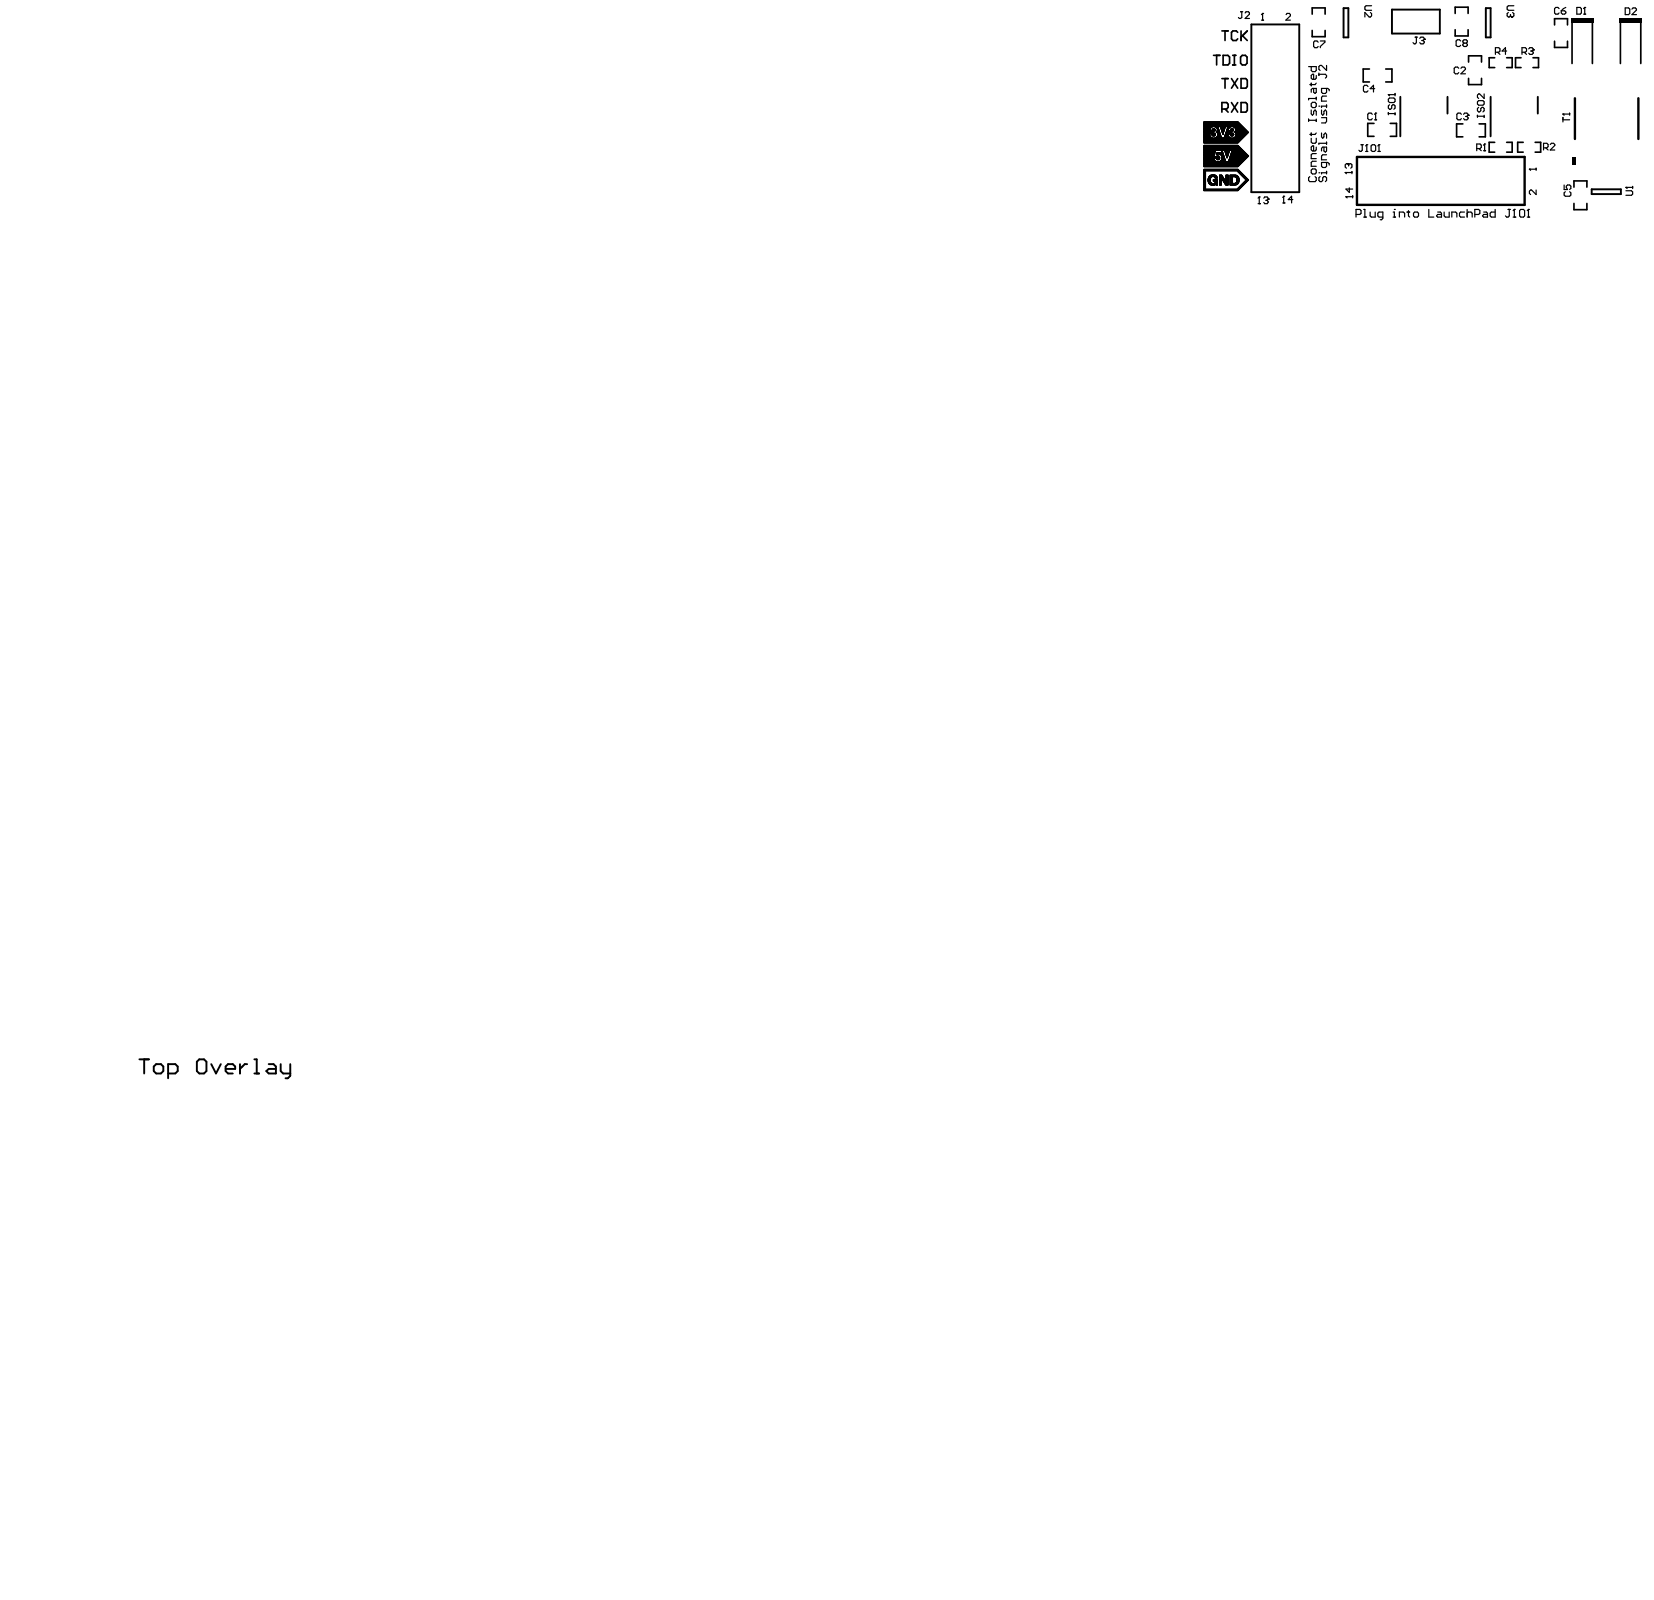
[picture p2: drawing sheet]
<svg xmlns="http://www.w3.org/2000/svg" width="583mm" height="564mm" viewBox="0 0 583 564" stroke-linecap="round" stroke-linejoin="round" font-family="sans-serif">
<g fill="#000">
<path d="M554.5 55.4h1.3v2.5h-1.3z"/>
<circle cx="445.4" cy="4.7" r=".21"/>
<circle cx="502.5" cy="13.9" r=".21"/>
<circle cx="533.2" cy="6" r=".21"/>
<circle cx="540.9" cy="17.6" r=".21"/>
<circle cx="559.1" cy="2.6" r=".21"/>
<circle cx="465.3" cy="37.4" r=".21"/>
<circle cx="485.3" cy="39.9" r=".21"/>
<circle cx="489.8" cy="33.4" r=".21"/>
<circle cx="475.3" cy="57.7" r=".21"/>
<circle cx="482.2" cy="51.1" r=".21"/>
<circle cx="486.5" cy="51.1" r=".21"/>
<circle cx="517.9" cy="40.7" r=".21"/>
<circle cx="523.7" cy="50.8" r=".21"/>
<circle cx="539.5" cy="59.7" r=".21"/>
<circle cx="551.4" cy="40.2" r=".21"/>
<circle cx="444.2" cy="69.5" r=".21"/>
<circle cx="447.4" cy="70.2" r=".21"/>
<circle cx="452.9" cy="69.2" r=".21"/>
<circle cx="465.3" cy="60.9" r=".21"/>
<circle cx="474.6" cy="60.9" r=".21"/>
<circle cx="474.8" cy="69.4" r=".21"/>
<circle cx="491.9" cy="73.9" r=".21"/>
<circle cx="534.2" cy="73.9" r=".21"/>
<circle cx="539.2" cy="73.9" r=".21"/>
<circle cx="573.6" cy="66.1" r=".21"/>
</g>
<g fill="none" stroke="#000" stroke-width=".35">
<path d="M424.7 56.6h3.9M424.7 56.6h3.8M424.7 56.5h3.7M424.7 56.4h3.7M424.7 56.3h3.7M424.7 56.2h3.6M424.7 56.1h3.6M424.7 56h3.6M424.7 55.9h3.6M424.7 55.2h3.7M424.7 55.1h3.7M424.7 55h3.7"/>
<path d="M424.7 54.9h3.7M424.7 54.8h3.7M424.7 54.7h3.7M424.7 54.6h3.7M424.7 54.5h3.8M424.7 54.4h3.8M424.7 54.3h3.8M424.7 54.2h3.8M424.7 54.1h3.9M424.7 48.7h13.8M424.7 48.6h3M424.7 48.5h2.7"/>
<path d="M424.7 48.4h2.6M424.7 48.4h2.5M424.7 48.3h2.4M424.7 48.2h2.3M424.7 48.1h2.3M424.7 48h2.2M424.7 47.8l2.2 .1M424.7 47.8h2.1M424.7 47.7h2.1M424.7 47.6h2.1M424.7 47.5h2.1M424.7 47.4h2.1"/>
<path d="M424.7 47.3h2.1M424.7 47h3.9M424.7 46.9h3.7M424.7 46.8h3.2M424.7 46.7h3.2M424.7 46.6h3.2M424.7 46.5h3.2M424.7 46.4h3.2M424.7 46.3h3.7M424.7 46.2h3.8M424.7 46h2.1M424.7 45.8h2.1"/>
<path d="M424.7 45.7h2.2M424.7 45.6h2.2M424.7 45.5h2.3M424.7 45.4h2.3M424.7 45.3h2.4M424.7 45.2h2.4M424.7 45.1h2.5M424.7 45.1h2.6M424.7 45h2.6M424.7 44.9h2.8M424.7 44.8h3M424.7 44.7h13.8"/>
<path d="M424.7 57h4.5M424.7 56.9h4.2M424.7 56.8h4.1M424.7 56.7h4M424.7 55.8h5.6M424.7 55.7h5.6M424.7 55.6h5.6M424.7 55.5h5.6M424.7 55.4h5.5M424.7 55.3h5.5M424.7 53.9h3.9M424.7 53.8h3.9"/>
<path d="M424.7 53.7h3.9M424.7 53.6h4M424.7 53.5h4M424.7 53.4h4M424.7 53.3h4M424.7 53.2h4.1M424.7 53.1h13.9M424.7 47.3h4.1M424.7 47.2h4.1M424.7 47.1h4M424.7 46.2h3.9M424.7 46.1h4"/>
<path d="M424.7 57.1h13.8M424.7 59.9h12.3M424.7 59.8h12.2M424.7 59.8h12.1M424.7 59.7h12M424.7 58.8h12M424.7 58.8h12.1M424.7 58.7h12.2M424.7 58.6h12.3M424.7 58.5h12.4M424.7 58.4h12.4M424.7 58.3h12.5"/>
<path d="M424.7 58.2h12.6M424.7 58.2h12.7M424.7 57.9h12.9M424.7 57.8h13M424.7 57.7h13.1M424.7 57.7h13.2M424.7 57.6h13.3M424.7 57.5h13.4M424.7 57.4h13.5M424.7 57.3h13.5M424.7 57.2h13.6M424.7 57.1h13.7"/>
<path d="M424.7 53h13.8M424.7 52.9h13.7M424.7 52.8h13.6M424.7 52.7h13.5M424.7 52.6h13.4M424.7 52.5h13.3M424.7 52.4h13.2M424.7 52.3h13.1M424.7 52.2h13M424.7 52.2h12.9M424.7 52.1h12.9M424.7 51.9l12.8 .1"/>
<path d="M424.7 51.8h12.6M424.7 51.7h12.5M424.7 51.6h12.4M424.7 51.5h12.3M424.7 51.4h12.2M424.7 51.3h12.1M424.7 50.5h12M424.7 50.4h12.1M424.7 50.3h12.2M424.7 50.2h12.3M424.7 50.1h12.4M424.7 50h12.4"/>
<path d="M424.7 49.8h12.7M424.7 49.7h12.8M424.7 49.6h12.9M424.7 49.5h12.9M424.7 49.5h13M424.7 49.4h13.1M424.7 49.3h13.2M424.7 49.2h13.3M424.7 49.1h13.4M424.7 49h13.5M424.7 48.9h13.5M424.7 48.9h13.6"/>
<path d="M424.7 48.8h13.7M424.7 44.6h13.7M424.7 44.5h13.6M424.7 44.5h13.5M424.7 44.4h13.5M424.7 44.3h13.4M424.7 44.2h13.3M424.7 44.1h13.2M424.7 44h13.1M424.7 44h13M424.7 43.8l12.9 .1M424.7 43.7h12.8"/>
<path d="M424.7 43.6h12.7M424.7 43.5h12.6M424.7 43.5h12.5M424.7 43.4h12.4M424.7 43.3h12.4M424.7 43.2h12.3M424.7 43.1h12.2M424.7 43h12.1M424.7 42.9h12M424.7 51.2h11.9M427.5 47.6h1.3M427.5 47.5h1.3"/>
<path d="M427.5 47.4h1.3M427.5 47.3h1.3M427.6 47.8h1.1M427.6 47.7h1.2M427.6 46h1.1M427.6 45.8h1.1M427.6 45.7h1.1M427.7 47.8h1M427.7 45.6h1M427.7 45.6h.9M427.8 45.5h.7M427.8 48h.6"/>
<path d="M427.9 45.4h.5M428.6 48.6h5.6M428.6 44.8h1.1M428.9 48.5h2M428.9 44.9h.8M428.9 46.6h1.4M428.9 45h.8M429 56h1.3M429 55.9h1.3M429 48.4h1.9M429 46.5h1.2M429.1 56.1h1.1"/>
<path d="M429.1 55.2h1.1M429.1 54.6h.1M429.1 48.4h1.7M429.1 46.7h1.2M429.1 45.1h.7M429.2 56.2h.9M429.2 55.1h.9M429.2 54.5h.2M429.2 54.4h.3M429.2 54.4h2.4M429.2 54.3h2.4M429.2 54.2h2.3"/>
<path d="M429.2 54.1h2.3M429.2 48.3h1.6M429.2 46.4h1M429.2 45.1h.6M429.3 56.3h.7M429.3 55h.7M429.3 48.2h1.5M429.3 46.7h1M429.3 46.3h.9M429.3 46.2h.8M429.3 45.3h.6M429.3 45.2h.5"/>
<path d="M429.3 53.9l2.2 .1M429.3 53.8h2.1M429.4 56.4h.5M429.4 48.1h1.3M429.4 46.8h.9M429.4 45.5h.5M429.4 45.4h.5M429.4 46.2h.7M429.4 46.1h.7M429.5 54.9h.3M429.5 48h1.2M429.5 47.9h1.2"/>
<path d="M429.5 47h.9M429.5 46.9h.9M429.5 46h.5M429.5 45.8h.5M429.5 45.7h.5M429.5 45.6h.5M429.5 47.8h1.1M429.5 47.7h1.1M429.5 47.6h1.1M429.5 47.3h1M429.5 47.2h1M429.5 47.1h.9"/>
<path d="M429.6 47.5h1M429.6 47.4h1M430 57h8.6M430.2 54.4h1.4M430.3 56.9h2.1M430.5 54.5h1.2M430.5 56.8h1.8M430.6 54.6h1.1M430.6 44.9h1.6M430.6 44.8h1.6M430.6 56.7h1.7M430.6 56.6h1.7"/>
<path d="M430.6 45.1h1.6M430.6 45h1.6M430.7 56.6h1.5M430.7 54.7h1M430.7 45.4h1.4M430.7 45.3h1.4M430.7 45.2h1.5M430.8 56.5h1.4M430.8 54.9h.9M430.8 54.8h.9M430.8 45.7h1.2M430.8 45.6h1.2"/>
<path d="M430.8 45.5h1.3M430.9 56.4h1.3M430.9 56.3h1.3M430.9 54.9h.8M430.9 46h1M430.9 45.8h1M430.9 53.8h.5M430.9 53.7h.4M430.9 53.6h.4M430.9 53.5h.4M430.9 53.4h.3M430.9 53.3h.3"/>
<path d="M430.9 53.2h.2M431 56.2h1.2M431 56.1h1.2M431 55.2h.8M431 55.1h.8M431 55h.8M431 46.2h.8M431 46.1h.8M431.1 56h1M431.1 55.9h1M431.1 46.5h.6M431.1 46.4h.6"/>
<path d="M431.1 46.3h.6M431.1 55.8h.9M431.1 55.7h.9M431.1 55.6h.9M431.1 55.5h.8M431.1 55.4h.8M431.1 55.3h.8M431.1 46.7h.6M431.1 46.6h.6M431.2 47h.4M431.2 46.9h.4M431.2 46.8h.5"/>
<path d="M431.3 47.3h.2M431.3 47.2h.2M431.3 47.1h.3M431.4 47.4h.1M431.4 47.3h.1M431.9 48.5h2M431.9 48.4h1.9M432 48.4h1.7M432 48.3h1.6M432 48.2h1.5M432.1 48.1h1.3M432.1 48h1.3"/>
<path d="M432.1 47.9h1.2M432.1 53.3h1.6M432.1 53.3h1.7M432.1 53.2h1.7M432.2 47.8h1.1M432.2 47.7h1.1M432.2 53.6h1.4M432.2 53.5h1.5M432.2 53.4h1.5M432.2 47.6h1.1M432.2 47.5h1.1M432.2 47.4h1.1"/>
<path d="M432.2 53.8h1.3M432.2 53.8h1.4M432.2 53.7h1.4M432.3 54.2h1.1M432.3 54.1h1.1M432.3 47.3h1M432.3 53.9h1.2M432.3 47.3h2.9M432.3 47.2h2.9M432.4 54.4h.9M432.4 54.3h1M432.4 47h2.7"/>
<path d="M432.4 46.9h2.5M432.4 47.1h2.8M432.5 54.7h.8M432.5 54.6h.8M432.5 54.5h.8M432.5 46.8h1.9M432.5 46.7h1.9M432.6 54.9h.6M432.6 54.8h.7M432.6 46.6h1.8M432.6 46.5h1.8M432.6 46.4h1.8"/>
<path d="M432.7 55.2h.4M432.7 55.1h.5M432.7 55h.5M432.7 46.3h2.1M432.7 46.2h2.3M432.7 46.2h2.4M432.7 46h.6M432.7 45.9h.6M432.7 55.5h.3M432.7 55.4h.4M432.7 55.3h.4M432.7 46.1h2.4"/>
<path d="M432.8 45.7h.5M432.8 45.6h.5M432.8 55.7h.1M432.8 55.6h.2M432.8 55.5h.2M432.9 45.6h.5M432.9 45.5h.5M432.9 45.4h.6M433 45.3h.5M433 45.2h.6M433 45.1h.7M433.1 45.1h.7"/>
<path d="M433.1 45h.7M433.1 44.9h.9M433.2 44.8h1M433.4 56.9h5.3M433.4 56.8h5.3M433.4 56.7h5.4M433.5 56.6h5.4M433.5 56.6h5.5M433.5 56.5h5.6M433.6 56.4h5.6M433.6 56.3h5.7M433.6 56.2h5.7"/>
<path d="M433.7 56.1h5.7M433.8 55.9h5.9M433.8 55.8h6M433.8 55.7h6M433.8 55.6h6.1M433.8 55.5h6.2M433.8 55.5h6.3M433.9 55.2h6.5M433.9 47.4h1.4M433.9 47.3h1.4M433.9 55.4h6.3M433.9 55.3h6.4"/>
<path d="M434 55.1h6.4M434 55h6.5M434 54.9h6.4M434 47.7h1.2M434 47.6h1.2M434 47.5h1.3M434 46h1.2M434.1 54.9h6.3M434.1 54.8h6.2M434.1 54.7h6.1M434.1 47.8h1M434.1 47.8h1.1"/>
<path d="M434.1 45.8h1.1M434.1 45.7h1.1M434.1 45.6h1M434.2 54.6h5.9M434.2 54.5h5.8M434.2 54.4h5.7M434.2 45.6h.9M434.3 54.4h5.5M434.3 54.3h5.5M434.3 54.2h5.4M434.3 45.5h.7M434.4 54.1h5.2"/>
<path d="M434.4 48h.5M434.4 45.4h.5M434.4 53.9l5.1 .1M434.4 53.8h4.9M434.4 53.7h4.8M434.5 53.6h4.6M434.5 53.5h4.5M434.5 53.4h4.4M434.6 53.3h4.2M434.6 53.3h4.1M434.6 53.2h4.1M435.1 48.6h3.5"/>
<path d="M435.1 44.8h3.5M435.3 44.9h3.4M435.4 48.5h3.3M435.4 46.6h5M435.5 46.5h4.8M435.5 45h3.2M435.5 48.4h3.2M435.5 45.1h3.3M435.6 48.4h3.2M435.6 46.7h4.8M435.6 46.4h4.6M435.6 45.1h3.3"/>
<path d="M435.7 48.3h3.2M435.7 46.7h4.7M435.7 46.3h4.4M435.7 45.2h3.3M435.8 48.2h3.2M435.8 46.8h4.6M435.8 46.2h4.2M435.8 45.4h3.4M435.8 45.3h3.3M435.8 46.2h4.1M435.9 48.1h3.2M435.9 48h3.3"/>
<path d="M435.9 46.9h4.4M435.9 46h3.9M435.9 45.8l3.8 .1M435.9 45.7h3.6M435.9 45.6h3.5M435.9 45.6h3.4M435.9 45.5h3.4M435.9 46.1h3.9M436 47h4.2M436 47.1h4.1M436 47.8h3.4M436 47.7h3.5"/>
<path d="M436 47.6h3.6M436 47.5h3.7M436 47.4h3.8M436 47.3h3.8M436 47.3h3.9M436 47.2h4M437.3 49.9l-12.6 .1M437.6 58l-12.9 .1M439.3 47.8l-3.3 .1M439.6 56h-5.9M424.7 66.7h12.6M424.7 66.6h.6"/>
<path d="M424.7 66.5h.6M424.7 66.4h.6M424.7 66.3h.6M424.7 66.1h.6M424.7 66h.6M424.7 65.9h.6M424.7 65.8h.6M424.7 65.7h.6M424.7 65.6h.6M424.7 65.5h.6M424.7 65.4h.6M424.7 65.3h.6"/>
<path d="M424.7 65.2h.6M424.7 65.1h.6M424.7 65h.6M424.7 64.9h.6M424.7 64.8h.6M424.7 64.7h.6M424.7 64.6h.6M424.7 64.5h.6M424.7 64.4h.6M424.7 64.3h.6M424.7 64.2h.6M424.7 64.1h.6"/>
<path d="M424.7 64h.6M424.7 63.9h.6M424.7 63.8h.6M424.7 63.7h.6M424.7 63.6h.6M424.7 63.5h.6M424.7 63.4h.6M424.7 63.3h.6M424.7 63.2h.6M424.7 63.1h.6M424.7 63h.6M424.7 62.9h.6"/>
<path d="M424.7 62.8h.6M424.7 62.7h.6M424.7 62.6h.6M424.7 62.5h.6M424.7 62.4h.6M424.7 62.3h.6M424.7 62.2h.6M424.7 62h.6M424.7 61.9h.6M424.7 61.8h.6M424.7 61.7h.6M424.7 61.6h.6"/>
<path d="M424.7 61.5h.6M424.7 61.4h.6M424.7 61.3h.6M424.7 61.2h.6M424.7 61.1h.6M424.7 61h.6M424.7 60.9h.6M424.7 60.8h.6M424.7 60.7h.6M424.7 60.6h.6M424.7 60.5h.6M424.7 60.4h.6"/>
<path d="M424.7 67.3h12M424.7 67.2h12.1M424.7 67.1h12.2M424.7 67h12.3M424.7 67h12.4M424.7 66.9h12.4M424.7 66.8h12.5M424.7 60.3h12.6M424.7 60.2h12.5M424.7 60l12.4 .1M426.2 63.9h.8M426.2 63.8h.8"/>
<path d="M426.2 63.7h.8M426.2 63.6h.7M426.2 63.5h.7M426.2 63.4h.8M426.2 63.3h.8M426.2 63.2h.8M426.2 63.1h.8M426.2 64.2h.9M426.2 64.1l.9 .1M426.2 64h.8M426.2 63h.8M426.2 62.9h.9"/>
<path d="M426.2 62.8h.9M426.3 64.5h1M426.3 64.4h1M426.3 64.3h.9M426.3 62.7h.9M426.3 62.6h1M426.4 64.6h1M426.4 62.5h1M426.5 64.8h3M426.5 64.7h1.1M426.5 62.4h1M426.5 62.3h2.8"/>
<path d="M426.6 64.8h2.9M426.6 62.2h2.6M426.7 64.9h2.8M426.7 62.1h2.5M426.8 65h2.7M426.8 65.1h2M426.8 62h2.2M426.9 65.2h1.8M426.9 61.9h2M427.1 65.3h1.5M427.1 61.8h1.7M427.3 61.7h1.3"/>
<path d="M427.3 65.3h1.1M427.6 61.6h.7M427.7 65.4h.5M428 63.9h1.5M428 63.8h1.5M428 63.7h1.5M428 63.6h1.5M428 63.5h1.5M428 63.4h1.5M428.3 62.4h1.1M428.4 64.7h1.1M428.4 64.6h1.1"/>
<path d="M428.4 62.5h1M428.5 62.6h.9M428.6 64.5h.9M428.6 64.4h.9M428.6 62.7h.9M428.6 62.6h.9M428.7 64.3h.8M428.7 62.9h.8M428.7 62.8h.8M428.8 64.2h.7M428.8 64.1h.7M428.8 64h.7"/>
<path d="M428.9 65.2h.6M428.9 65.1h.6M429 65.3h.5M430.2 65.3h.7M430.2 65.2h.7M430.2 65.1h.7M430.2 65h.7M430.2 64.9h.7M430.2 64.8h.7M430.2 64.7h.7M430.2 64.6h.7M430.2 64.5h.7"/>
<path d="M430.2 64.4h.7M430.2 64.3h.7M430.2 64.2h.7M430.2 64.1h.7M430.2 64h.7M430.2 63.9h.7M430.2 63.8h.7M430.2 63.7h.7M430.2 63.6h.7M430.2 63.5h.7M430.2 63.4h.7M430.2 63.3h.7"/>
<path d="M430.2 63.2h.7M430.2 63.1h.7M430.2 63.1h1.6M430.2 63h1.5M430.2 62.9h1.5M430.2 62.8h1.5M430.2 62.7h1.5M430.2 62.6h1.4M430.2 62.6h1.3M430.2 62.5h1.3M430.2 62.4h1.2M430.2 62.3h1.1"/>
<path d="M430.2 62.2h1.1M430.2 62h1M430.2 62h.9M430.2 61.9h.9M430.2 61.8h.9M430.2 61.7h.8M431.1 63.1h.8M431.1 63.3h.9M431.1 63.2h.8M431.2 63.4h.8M431.3 63.6h.9M431.3 63.5h.8"/>
<path d="M431.4 63.7h.8M431.5 63.8h.8M431.6 64h1.7M431.6 63.9h.7M431.7 64.1l1.6 .1M431.7 64.2h1.6M431.8 64.4h1.5M431.8 64.3h1.5M431.9 64.5h1.4M432 64.7h1.3M432 64.6h1.3M432.1 64.8h1.2"/>
<path d="M432.2 64.9h1.1M432.2 65.1h1.1M432.2 65h1.1M432.3 65.2h1M432.4 65.3h.9M432.5 63.9h.8M432.5 63.8h.8M432.5 63.7h.8M432.5 63.6h.8M432.5 63.5h.8M432.5 63.4h.8M432.5 63.3h.8"/>
<path d="M432.5 63.2h.8M432.5 63.1h.8M432.5 63h.8M432.5 62.9h.8M432.5 62.8h.8M432.5 62.7h.8M432.5 62.6h.8M432.5 62.5h.8M432.5 62.4h.8M432.5 62.3h.8M432.5 62.2h.8M432.5 62h.8"/>
<path d="M432.5 61.9h.8M432.5 61.8h.8M432.5 61.7h.8M433.9 65.3h1.9M433.9 65.3h2.2M433.9 65.2h2.4M433.9 65.1h2.6M433.9 65h2.7M433.9 64.9h2.7M433.9 64.8h2.8M433.9 64.8h2.9M433.9 64.7h2.9"/>
<path d="M433.9 64.6h.8M433.9 64.5h.8M433.9 64.4h.8M433.9 64.3h.8M433.9 64.2h.8M433.9 64.1h.8M433.9 64h.8M433.9 63.9h.8M433.9 63.8h.8M433.9 63.7h.8M433.9 63.6h.8M433.9 63.5h.8"/>
<path d="M433.9 63.4h.8M433.9 63.3h.8M433.9 63.2h.8M433.9 63.1h.8M433.9 63h.8M433.9 62.9h.8M433.9 62.8h.8M433.9 62.7h.8M433.9 62.6h.8M433.9 62.5h.8M433.9 62.4h3M433.9 62.3h2.9"/>
<path d="M433.9 62.2h2.8M433.9 62l2.7 .1M433.9 62h2.6M433.9 61.9h2.5M433.9 61.8h2.2M433.9 61.7h2M435.8 64.6h1.1M435.8 62.5h1.1M436 64.5h1M436 62.6h1M436 64.4h1M436.1 64.3h.9"/>
<path d="M436.1 62.8h1M436.1 62.7h1M436.2 64.2h.9M436.2 63h.9M436.2 62.9h.9M436.3 64h.8M436.3 63.9h.8M436.3 63.8h.8M436.3 63.7h.8M436.3 63.6h.8M436.3 63.5h.8M436.3 63.4h.8"/>
<path d="M436.3 63.3h.8M436.3 63.2h.8M436.3 63.1h.8M436.5 66.6h.9M436.5 60.4h.9M436.6 66.5h.9M436.6 60.4h.9M436.6 66.4h1M436.6 60.5h1M436.7 66.4h.9M436.7 60.6h.9M436.8 66.3h.9"/>
<path d="M436.8 60.7h.9M436.9 60.8h.9M437 60.9h.9M437.1 66h.9M437.1 60.9h.9M437.1 65.9h1M437.1 61h1M437.2 65.9h1M437.2 61.1h1M437.3 65.8h.9M437.3 61.2h.9M437.4 65.7h.9"/>
<path d="M437.4 61.3h.9M437.5 65.6h.9M437.5 61.4h.9M437.6 65.5h.9M437.6 61.5h.9M437.6 65.4h1M437.6 61.5h1M437.7 65.3h1M437.7 61.6h1M437.8 65.3h.9M437.8 61.7h.9M437.9 66.1l-1 .1"/>
<path d="M437.9 65.2h.9M437.9 61.8h.9M438 65.1h.9M438 61.9h.9M438.1 65h.9M438.1 62h.9M438.2 64.9h.9M438.2 62l1 .1M438.2 64.8h1M438.3 64.8h1M438.3 62.2h1M438.4 64.7h.9"/>
<path d="M438.4 62.3h.9M438.5 64.6h.9M438.5 62.4h.9M438.6 64.5h.9M438.6 62.5h.9M438.7 64.4h.9M438.7 62.6h.9M438.7 64.3h1M438.7 62.6h1M438.8 64.2h1M438.8 62.7h1M438.9 62.8h.9"/>
<path d="M439 62.9h.9M439.1 64h.9M439.1 63h.9M439.2 63.9h.9M439.2 63.1h.9M439.3 63.8h.9M439.3 63.1h.9M439.3 63.7h1M439.3 63.2h1M439.4 63.7h1M439.4 63.3h1M439.5 63.6h.9"/>
<path d="M439.5 63.4h.9M439.6 63.5h.9M439.9 64.1l-1 .1"/>
</g>
<g fill="none" stroke="#000" stroke-width=".59">
<path d="M428.1 19.5h2.3M429.2 19.5v3.4M431.1 10.9h2.2M431.5 19.5h1.7l.6 .6v2.2l-.6 .6h-1.7zM432.2 10.9v3.4M434.9 19.5h1.1M435.5 19.5v3.4M436.6 11.4l-.5-.5h-1.2l-.5 .5v2.3l.5 .6h1.2l.5-.6M437.8 10.9v3.4M438.2 19.5h1.1l.6 .6v2.2l-.6 .6h-1.1l-.6-.6v-2.2zM438.3 12.6l1.7 1.7M440 10.9l-2.2 2.2"/>
<path d="M462.9 10.7v2.2h4.6v-2.2M462.9 5v-2.2h4.6v2.2M513.4 4.7v-2.2h4.5v2.2M513.4 10.5v2.2h4.5v-2.2M548.4 8.8v-2.2h4.6v2.2M548.4 14.5v2.2h4.6v-2.2M554.6 7.6v14.8M561.8 7.6v14.8M571.6 7.6v14.8M578.8 7.6v14.8M431.1 38.5h1.6l.6-.6v-1.1l-.6-.6h-1.6v3.4M431.1 27.7h2.2"/>
<path d="M432.2 38.5l1.1 1.1M432.2 27.7v3.4M434.4 36.2l2.2 3.4M434.4 27.7l2.2 3.4M434.9 22.9h1.1M436.6 36.2l-2.2 3.4M436.6 27.7l-2.2 3.4M437.8 36.2h1.7l.5 .6v2.2l-.5 .6h-1.7zM437.8 27.7h1.7l.5 .6v2.2l-.5 .6h-1.7zM483.1 24.3h-2.2v4.6h2.2M488.8 24.3h2.2v4.6h-2.2M518.1 27.6v2.2h4.5v-2.2"/>
<path d="M518.1 21.9v-2.2h4.5v2.2M527.3 20.4h-2v3.4h2M531.5 20.4h2v3.4h-2M536.6 20.4h-2v3.4h2M540.8 20.4h2v3.4h-2M484.7 43.5h-2.2v4.6h2.2M490.5 43.5h2.2v4.6h-2.2M516.1 43.7h-2.2v4.6h2.2M521.8 43.7h2.2v4.6h-2.2M527.3 50.2h-2v3.5h2M531.5 50.2h2v3.5h-2M537.3 50.2h-1.9v3.5h1.9"/>
<path d="M541.6 50.2h1.9v3.5h-1.9M555.3 66v-2.2h4.5v2.2M555.3 71.8v2.2h4.5v-2.2"/>
</g>
<g fill="none" stroke="#000" stroke-width=".68">
<path d="M441.5 8.6h16.8v59.2h-16.8zM474 2.9h1.7v10.3h-1.7zM491 3.4h16.9v8.4h-16.9zM524.2 2.9h1.7v10.3h-1.7zM494 34.2v13.9M510.6 34.2v5.9M525.9 34.2v13.9M542.5 34.2v5.9M561.5 66.8h10.3v1.7h-10.3zM49.2 373.7h3.4M50.9 373.7v5M55.1 375.4h1.7l.8 .8v1.7l-.8 .8h-1.7l-.9-.8v-1.7z"/>
<path d="M59.3 378.7h2.5l.9-.8v-1.7l-.9-.8h-2.5v5M70.3 373.7h1.7l.8 .9v3.3l-.8 .8h-1.7l-.9-.8v-3.3zM74.5 375.4l1.7 3.3 1.7-3.3M79.6 377.1h3.4v-.9l-.9-.8h-1.7l-.8 .8v1.7l.8 .8h1.7M84.7 375.4v3.3M87.2 375.4h-.9l-1.6 1.7M89.7 373.7h.9v5M89.7 378.7h1.7M94.8 375.4h1.7l.8 .8v2.5h-2.5l-.8-.8 .8-.8h2.5M99 375.4v2.5l.9 .8h2.5M102.4 375.4v4.1l-.8 .9h-.9"/>
</g>
<path d="M555.6 34.7v14.3M578 34.7v14.3M478.7 55.4h59.2v16.9h-59.2z" fill="none" stroke="#000" stroke-width=".85"/>
<g fill="#000">
<path d="M554.2 6.5h7.8v1.7h-7.8z" fill-rule="evenodd"/>
<path d="M571.3 6.5h7.8v1.7h-7.8z" fill-rule="evenodd"/>
</g>
<g fill="none" stroke="#000" stroke-width=".42">
<path d="M437.6 4.1h.8M438.1 4.1v2.1l-.5 .3-.7-.3M439.3 4.6l.3-.5h.8l.4 .5v.4l-1.5 1.5h1.5M445 7.1h.8M445 5.2l.4-.5v2.4M453.7 5.2l.3-.5h.9l.3 .9-1.6 1.5h1.6M465 14.9l-.4-.4h-.8l-.4 .4v1.5l.4 .4h.8l.4-.4M465.8 14.5h1.6v.4l-1.6 1.5v.4M483.4 4.4l.5 .4v.8l-.5 .4h-.4l-1.5-1.6v1.6M483.9 2h-2l-.4 .5v.7l.4 .4h2M499.2 13.1h.9M499.7 13.1v1.9l-.5 .5-.7-.5"/>
<path d="M500.8 13.5l.5-.4h.7l.5 .4-.5 .8M501.6 14.3h.4M502 14.3l.5 .4-.5 .8h-.7l-.5-.5M515.3 14.5l-.4-.5h-.8l-.4 .5v1.5l.4 .4h.8l.4-.4M516.5 15.2l-.4-.4 .4-.8h.7l.5 .5-.5 .7M516.5 15.2l-.4 .4 .4 .8h.7l.5-.4-.5-.8M516.5 15.2h.7M527.5 18.4h1.2l.5-.4v-.8l-.5-.4h-1.2v2.4M528.3 18.4l.9 .8M531.5 18h-1.6l1.2-1.2v2.4M532.1 4.4l-.4 .4v.8l.4 .4 .8-.4M532.9 5.2v.4"/>
<path d="M533.6 4.4l.5 .4v.8l-.5 .4h-.4l-.3-.4M534.1 2h-2l-.4 .5v.7l.4 .4h2M536.9 18.4h1.2l.4-.4v-.8l-.4-.4h-1.2v2.4M537.7 18.4l.8 .8M539.3 17.2l.4-.4h.8l.4 .4-.4 .8M540 18h.5M540.5 18l.4 .4-.4 .8h-.8l-.4-.4M550 3l-.4-.4h-.8l-.4 .4v1.6l.4 .4h.8l.4-.4M550.8 3.8h1.2l.4 .8-.4 .4h-.8l-.4-.4zM552.4 2.6l-1.6 1.2M556.3 2.6h1.2l.4 .4v1.6l-.4 .4h-1.2zM558.6 5h.8"/>
<path d="M558.6 3l.5-.4v2.4M573.3 2.8h1.2l.4 .4v1.5l-.4 .5h-1.2zM575.7 3.2l.4-.4h.8l.4 .4v.4l-1.6 1.6h1.6M461.6 23.5h2.7v1.4l-.4 .4h-.9l-.4-.4v-1.4M462.6 38.8v1.4l.4 .5 .4-.5v-.9l.5-.5 .4 .5v1.4M462.6 29.3v1M463 36.1h.9l.4 .5v.8l-.4 .6h-.9l-.4-.6v-.8zM463.4 31.2v1.3l.5 .5 .4-.5v-1.3h-1.3l-.4 .4v.9M464.3 26.6v1l-.4 .4h-.9l-.4-.4v-1l.4-.4h.4v1.8M464.3 34.7h-2.7v.6M464.3 34.3v1M464.3 29.3l-.4 .5h-1.8"/>
<path d="M465.3 25.8v.8M465.3 26.2h2.3l.4 .4v.5l-.4 .5M466.2 38.8v1.4l.4 .5 .5-.5v-.9l.5-.5 .4 .5v1.4M468 23.1v1.8l-1.8-1.8h-.5l-.4 .4v.9l.4 .5M468 31.2v1.3l-.4 .5h-1l-.4-.5v-1.3h2.2l.5 .4v.4M468 37v1M468 33.9h-1.4l-.4 .4v1.4h1.8M468 37.4h-1.8v.6M482.6 30.5l-.4-.4h-.8l-.4 .4v1.5l.4 .5h.8l.4-.5M485 31.3h-1.6l1.1-1.2v2.4M489.8 39.7v.8M490.2 34.6h1.5l.4 .4v.8l-.4 .4h-1.5l-.4-.4v-.8z"/>
<path d="M490.2 36.9l-.4 .5v.7l.4 .4 .8-.4v-.7l.4-.5 .7 .5v.7l-.4 .4M492.1 33v.8M492.1 39.7v.8M492.1 33.4h-2.3l.4 .4M514.6 24.1l-.4-.4h-.8l-.4 .4v1.5l.4 .4h.8l.4-.4M515.4 24.1l.4-.4h.8l.4 .4v.3l-1.6 1.6h1.6M521.6 35.5h1.6l.4 .4v.8l-.4 .4h-1.6l-.4-.4v-.8zM521.6 37.9l-.4 .4v.8l.8 .4 .4-.4v-.8l.8-.4 .4 .4v.8l-.4 .4M523.6 33.1v1.6l-1.6-1.6-.8 .5v.7l.4 .4M553.7 39.9v.8M461.6 42v.9M461.6 42.4h2.7"/>
<path d="M462.6 48.8v1.3l.4 .5h.9l.4-.5v-1.3M462.6 46.9v.9M463 59.6h.9l.4 .4v.9l-.4 .5h-.9l-.4-.5v-.9zM464.3 51.9v.9l-.4 .5h-.9l-.4-.5v-.9l.4-.4h.4v1.8M464.3 42v.9M464.3 54.2h-1.3l-.4 .4v1.4h1.7M464.3 56.9h-1.3l-.4 .4v1.4h1.7M464.3 46.9l-.4 .5h-1.8M466.2 41.5h1.8v1.4l-.4 .5h-1.4M466.2 46.9v1.4l.4 .5 .5-.5v-.9l.5-.5 .4 .5v1.4M467.1 51.9v1.4l.5 .4 .4-.4v-1.4h-1.4l-.4 .4v1M468 50.6h-2.7v.4"/>
<path d="M468 50.1v.9M468 57.3v1.4l-.4 .4h-1l-.4-.4v-1.4h2.2l.5 .4v.5M468 54.6h-1.4l-.4 .4v1.4h1.8M475.8 58.2l.4-.5 .7 .5v.7l-.4 .4M475.8 58.2l-.5-.5-.7 .5v.7l.4 .4M475.8 58.2v.3M480.1 51.1h.9M480.6 51.1v1.9l-.5 .4-.7-.4M481.8 53.4h.7M481.8 51.5l.4-.4v2.3M484.1 40.3l-.4-.4h-.8l-.4 .4v1.5l.4 .5h.8l.4-.5M484.1 51.1h.8l.4 .4v1.5l-.4 .4h-.8l-.4-.4v-1.5z"/>
<path d="M484.9 42.3h.7M484.9 40.3l.4-.4v2.4M486.1 53.4h.8M486.1 51.5l.4-.4v2.3M489.8 40.1h2.3M515.5 40.3l-.4-.4h-.7l-.5 .4v1.5l.5 .5h.7l.4-.5M516.3 40.3l.4-.4h.8l.4 .4-.4 .8M517.1 41.1h.4M517.5 41.1l.4 .4-.4 .8h-.8l-.4-.5M521 52.4h1.1l.5-.4v-.8l-.5-.4h-1.1v2.4M521.2 40.7v.7M521.2 41h2.4"/>
<path d="M521.7 52.4l.9 .8M523.3 51.2l.4-.4v2.4M523.3 53.2h.8M523.6 40.7v.7M541.9 59.3v.8M541.9 59.7h-2.4l.5 .4M544.5 52.2h1.2l.4-.5v-.7l-.4-.4h-1.2v2.3M545.3 52.2l.8 .7M546.9 51l.4-.4h.8l.4 .4v.3l-1.6 1.6h1.6M551.4 41.4v1.6M551.4 42.3h2.3M553.7 40.2h-2.3l.4 .5"/>
<path d="M443.8 71.9h.9M443.8 69.9l.4-.4v2.4M445.8 69.9l.4-.4h.8l.4 .4-.4 .8M446.6 70.7h.4M447 70.7l.4 .4-.4 .8h-.8l-.4-.5M452.5 71.6h.8M452.5 69.7l.4-.5v2.4M456.1 70.4h-1.6l1.1-1.2v2.4M462.1 62.3l-.5 .4v1l.5 .4h1.8l.4-.4v-1l-.4-.4M465.7 62.3l-.4 .4v1l.4 .4h.5l.4-.4v-1l.5-.4h.5l.4 .4v1l-.4 .4M468 60.4v1M468 60.9h-1.8v.5"/>
<path d="M476 66.3v1.6l-1.2-1.2h2.4M476.9 60.5v.8M476.9 60.9h-2.3l.4 .4M477.2 69.1v.7M477.2 69.4h-2.4l.4 .4M478.4 75.7h1.3l.4-.5v-.9l-.4-.4h-1.3v2.7M481.1 73.9h.4v2.7M481.1 76.6h.9M483.4 74.8v1.4l.4 .4h1.3v-1.8M487.8 76.6h-1.3l-.4-.4v-1l.4-.4h1.3v2.2l-.4 .5h-.5M491.5 76.6h.8M491.5 74.8h.4v1.8"/>
<path d="M493.7 76.6v-1.8h1.3l.5 .4v1.4M496.4 74.8h.9M496.9 74.3v1.9l.4 .4M499.1 74.8h.9l.4 .4v1l-.4 .4h-.9l-.4-.4v-1zM504.1 73.9v2.7h1.7M507.2 74.8h.9l.4 .4v1.4h-1.3l-.4-.4 .4-.5h1.3M509.5 74.8v1.4l.4 .4h1.3v-1.8M512.2 76.6v-1.8h1.3l.4 .4v1.4M516.6 74.8h-1.3l-.4 .4v1l.4 .4h1.3M517.6 75.2l.4-.4h.9l.4 .4v1.4M517.6 73.9v2.7M520.3 75.7h1.3l.5-.5v-.9l-.5-.4h-1.3v2.7"/>
<path d="M523.4 74.8h.9l.5 .4v1.4h-1.4l-.4-.4 .4-.5h1.4M527.5 73.9v2.7h-1.4l-.4-.4v-1l.4-.4h1.4M532 73.9h.9M532.4 73.9v2.3l-.4 .4h-.5l-.4-.4M533.8 76.6h.9M533.8 74.3l.4-.4v2.7M536.5 73.9h.9l.5 .4v1.9l-.5 .4h-.9l-.4-.4v-1.9zM538.8 76.6h.8M538.8 74.3l.4-.4v2.7M541.9 67v1.6l-1.6-1.6h-.3l-.5 .5v.7l.5 .4M551.8 65.3v1.6h1.2l-.4-.8v-.4l.4-.4h.7l.5 .4v.7l-.5 .5M552.2 67.6l-.4 .4v.8l.4 .4h1.5l.5-.4v-.8l-.5-.4"/>
<path d="M573.6 67.3h1.9l.5 .4v.8l-.5 .4h-1.9M576 65.8v.7M576 66.1h-2.4l.4 .4"/>
</g>
</svg>
